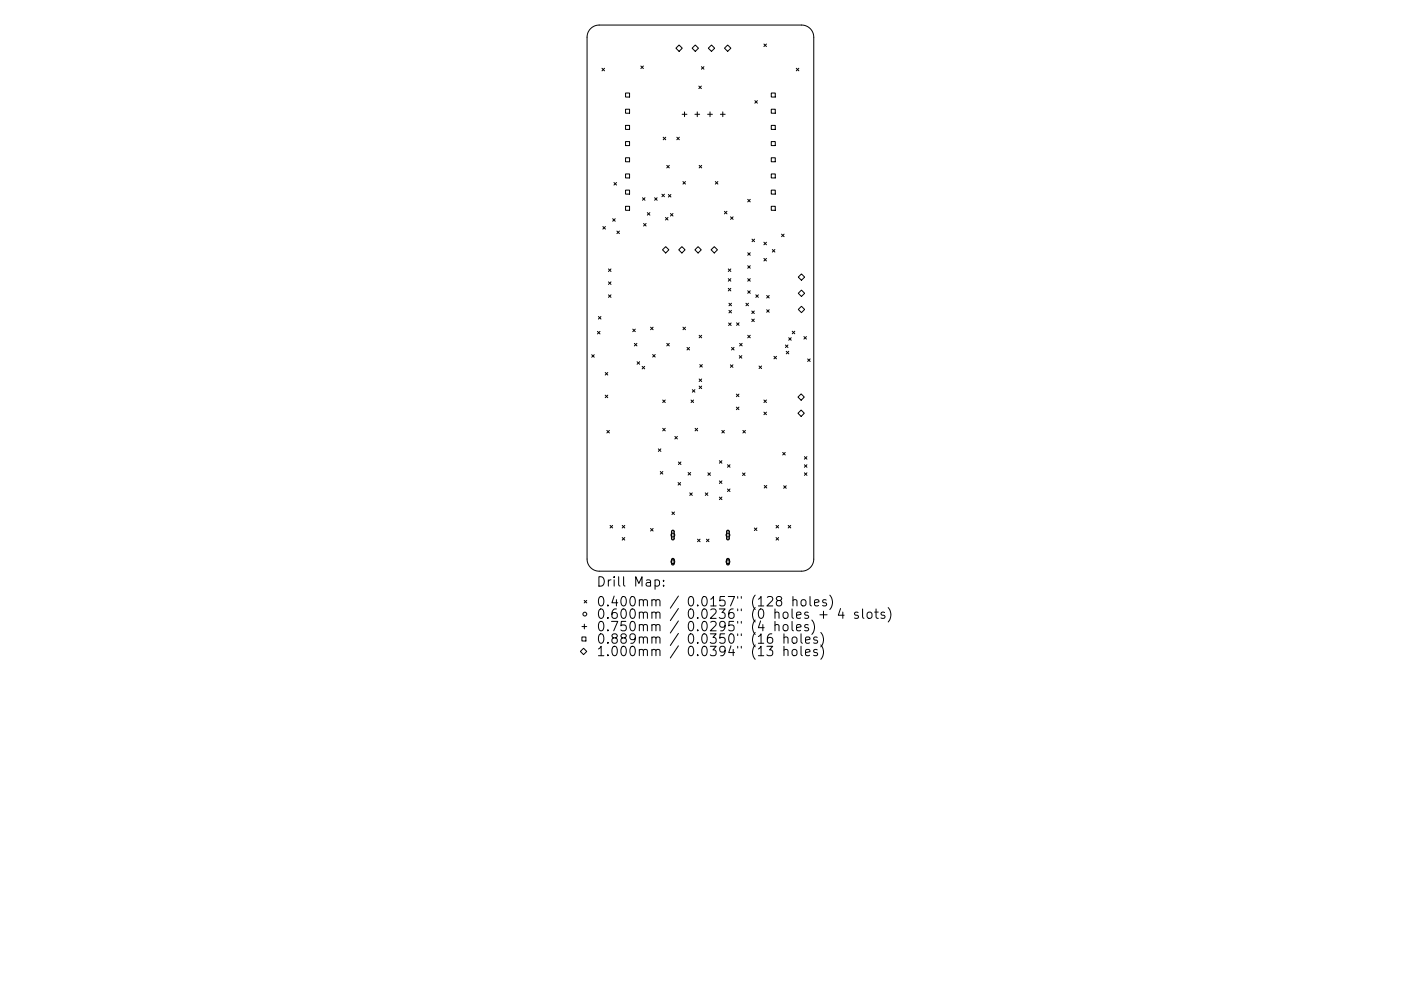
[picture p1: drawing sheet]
<svg xmlns="http://www.w3.org/2000/svg" width="297mm" height="210mm" viewBox="0 0 297 210" stroke-linecap="round" stroke-linejoin="round" font-family="sans-serif">
<defs><g id="words">
<g font-size="2.8">
<text x="126.4" y="124.5">Drill Map:</text>
<text x="126.4" y="128.7">0.400mm / 0.0157&quot; (128 holes)</text>
<text x="126.4" y="131.3">0.600mm / 0.0236&quot; (0 holes + 4 slots)</text>
<text x="126.4" y="133.9">0.750mm / 0.0295&quot; (4 holes)</text>
<text x="126.4" y="136.6">0.889mm / 0.0350&quot; (16 holes)</text>
<text x="126.4" y="139.2">1.000mm / 0.0394&quot; (13 holes)</text>
</g>
</g></defs>
<g fill="none" stroke="#000" stroke-width=".21">
<path d="M125.2 6.1l1-.6 .8-.2h43a2.57 2.57 0 0 1 2.5 2.6v110.7a2.58 2.58 0 0 1-2.5 2.6h-43a2.58 2.58 0 0 1-2.5-2.6v-110.7l.2-1.1zM127.6 14.5l.6 .5M128.2 14.5l-.6 .5M132.6 19.7h.9v.9h-.9zM135.9 14l.5 .5M136.4 14l-.5 .5M144 9.5l.7 .7-.7 .7-.7-.7zM146.7 10.2l.7-.7 .7 .7-.7 .7zM148.2 18.3l.5 .5M148.7 18.3l-.5 .5M148.7 14.1l.6 .6M149.3 14.1l-.6 .6"/>
<path d="M150.8 9.5l.7 .7-.7 .7-.6-.7zM153.6 10.2l.7-.7 .7 .7-.7 .7zM162 9.3l.5 .6M162.5 9.3l-.5 .6M163.5 19.7h.9v.9h-.9zM168.8 14.5l.6 .5M169.4 14.5l-.6 .5M130.2 38.7l.5 .6M130.7 38.7l-.5 .6M132.6 23.2h.9v.8h-.9zM132.6 26.6h.9v.9h-.9zM132.6 30h.9v.9h-.9z"/>
<path d="M132.6 33.5h.9v.8h-.9zM132.6 36.9h.9v.9h-.9zM140.6 29.1l.5 .6M141.1 29.1l-.5 .6M141.4 35.1l.5 .5M141.9 35.1l-.5 .5M143.5 29.1l.5 .6M144 29.1l-.5 .6M144.6 24.2h1M144.8 38.5l.5 .6M145.1 23.7v1.1M145.3 38.5l-.5 .6"/>
<path d="M147.3 24.2h1M147.8 23.7v1.1M148.2 35.1l.6 .5M148.8 35.1l-.6 .5M150 24.2h1M150.5 23.7v1.1M151.7 38.5l.5 .6M152.2 38.5l-.5 .6M152.7 24.2h1M153.2 23.7v1.1M160 21.4l.6 .5M160.6 21.4l-.6 .5"/>
<path d="M163.5 23.2h.9v.8h-.9zM163.5 26.6h.9v.9h-.9zM163.5 30h.9v.9h-.9zM163.5 33.5h.9v.8h-.9zM163.5 36.9h.9v.9h-.9zM127.8 48.1l.6 .5M128.4 48.1l-.6 .5M129 57.1l.5 .5M129 59.8l.5 .5M129.5 57.1l-.5 .5M129.5 59.8l-.5 .5M129.9 46.4l.5 .5"/>
<path d="M130.4 46.4l-.5 .5M130.8 49l.5 .6M131.3 49l-.5 .6M132.6 40.3h.9v.9h-.9zM132.6 43.8h.9v.8h-.9zM136.2 42l.6 .5M136.4 47.4l.6 .6M136.8 42l-.6 .5M137 47.4l-.6 .6M137.2 45.1l.6 .6M137.8 45.1l-.6 .6M138.8 42l.5 .5"/>
<path d="M139.3 42l-.5 .5M140.3 41.2l.6 .5M140.9 41.2l-.6 .5M141.1 46.1l.5 .6M141.1 52.3l.7 .7-.7 .7-.6-.7zM141.6 46.1l-.5 .6M141.7 41.3l.5 .5M142.1 45.3l.6 .5M142.2 41.3l-.5 .5M142.7 45.3l-.6 .5M143.9 53l.7-.7 .6 .7-.6 .7zM148 52.3l.7 .7-.7 .7-.7-.7z"/>
<path d="M150.8 53l.6-.7 .7 .7-.7 .7zM153.6 44.8l.5 .6M154.1 44.8l-.5 .6M154.4 57.1l.6 .5M154.4 59.1l.6 .6M154.9 46l.5 .5M155 57.1l-.6 .5M155 59.1l-.6 .6M155.4 46l-.5 .5M158.5 42.3l.6 .5M158.5 53.6l.6 .6M158.5 56.4l.6 .5"/>
<path d="M158.5 59.1l.6 .6M159.1 53.6l-.6 .6M159.1 42.3l-.6 .5M159.1 56.4l-.6 .5M159.1 59.1l-.6 .6M159.4 50.7l.6 .6M160 50.7l-.6 .6M162 51.4l.5 .5M162 54.8l.5 .6M162.5 51.4l-.5 .5M162.5 54.8l-.5 .6M163.5 40.3h.9v.9h-.9z"/>
<path d="M163.5 43.8h.9v.8h-.9zM163.7 52.9l.6 .6M164.3 52.9l-.6 .6M165.7 49.7l.5 .5M166.2 49.7l-.5 .5M169.9 58.1l.7 .7-.7 .7-.7-.7zM125.5 75.3l.5 .5M126 75.3l-.5 .5M126.7 70.3l.5 .6M126.9 67.2l.5 .5M127.2 70.3l-.5 .6M127.4 67.2l-.5 .5"/>
<path d="M128.3 79l.6 .6M128.9 79l-.6 .6M129 62.6l.5 .5M129.5 62.6l-.5 .5M134.2 69.8l.5 .6M134.5 72.9l.5 .5M134.7 69.8l-.5 .6M135 72.9l-.5 .5M135.1 76.7l.5 .6M135.6 76.7l-.5 .6M136.1 77.7l.6 .6M136.7 77.7l-.6 .6"/>
<path d="M137.9 69.4l.6 .6M138.4 75.2l.5 .6M138.5 69.4l-.6 .6M138.9 75.2l-.5 .6M141.4 72.9l.5 .5M141.9 72.9l-.5 .5M144.8 69.4l.5 .6M145.3 69.4l-.5 .6M145.7 73.7l.5 .5M146.2 73.7l-.5 .5M148.2 71.1l.6 .6M148.4 77.3l.5 .6"/>
<path d="M148.8 71.1l-.6 .6M148.9 77.3l-.5 .6M154.4 61.2l.6 .5M154.5 68.5l.5 .6M154.5 64.3l.6 .6M154.5 65.8l.6 .6M154.9 77.4l.5 .5M155 61.2l-.6 .5M155 68.5l-.5 .6M155.1 64.3l-.6 .6M155.1 65.8l-.6 .6M155.1 73.7l.5 .5"/>
<path d="M155.4 77.4l-.5 .5M155.6 73.7l-.5 .5M156.2 68.5l.5 .5M156.7 68.5l-.5 .5M156.7 75.5l.6 .5M156.8 72.9l.6 .5M157.3 75.5l-.6 .5M157.4 72.9l-.6 .5M158.2 64.3l.5 .6M158.5 61.7l.6 .5M158.5 71.1l.6 .6M158.7 64.3l-.5 .6"/>
<path d="M159.1 71.1l-.6 .6M159.1 61.7l-.6 .5M159.4 66l.5 .5M159.4 67.7l.5 .5M159.9 66l-.5 .5M159.9 67.7l-.5 .5M160.2 62.6l.6 .5M160.8 62.6l-.6 .5M160.9 77.7l.6 .5M161.5 77.7l-.6 .5M162.5 65.7l.6 .6M162.5 62.7l.6 .5"/>
<path d="M163.1 62.7l-.6 .5M163.1 65.7l-.6 .6M164.1 75.6l.5 .5M164.6 75.6l-.5 .5M166.5 73.2l.6 .5M166.7 74.5l.5 .6M167.1 73.2l-.6 .5M167.2 71.6l.6 .6M167.2 74.5l-.5 .6M167.8 71.6l-.6 .6M168 70.3l.5 .5M168.5 70.3l-.5 .5"/>
<path d="M169.2 62.2l.7-.7 .7 .7-.7 .7zM169.9 65l.7 .7-.7 .6-.7-.6zM170.4 71.4l.6 .5M171 71.4l-.6 .5M171.2 76.1l.6 .6M171.8 76.1l-.6 .6M128.3 83.8l.6 .6M128.7 91.3l.5 .6M128.9 83.8l-.6 .6M129.2 91.3l-.5 .6M139.6 95.2l.5 .6M140.1 95.2l-.5 .6"/>
<path d="M140.5 84.9l.5 .5M140.5 90.9l.5 .5M141 84.9l-.5 .5M141 90.9l-.5 .5M143.1 92.6l.5 .5M143.6 92.6l-.5 .5M143.8 98l.6 .6M144.4 98l-.6 .6M146.5 84.9l.6 .5M146.8 82.7l.5 .5M147.1 84.9l-.6 .5M147.3 82.7l-.5 .5"/>
<path d="M147.4 90.9l.5 .5M147.9 90.9l-.5 .5M148.2 80.4l.6 .5M148.2 81.9l.6 .6M148.8 80.4l-.6 .5M148.8 81.9l-.6 .6M152.5 97.7l.6 .6M153 91.3l.6 .6M153.1 97.7l-.6 .6M153.6 91.3l-.6 .6M154.2 98.6l.6 .5M154.8 98.6l-.6 .5"/>
<path d="M156.1 83.6l.6 .6M156.1 86.4l.6 .5M156.7 83.6l-.6 .6M156.7 86.4l-.6 .5M157.5 91.3l.5 .6M158 91.3l-.5 .6M162 84.9l.5 .5M162 87.4l.5 .6M162.5 84.9l-.5 .5M162.5 87.4l-.5 .6M165.9 96l.6 .5M166.5 96l-.6 .5"/>
<path d="M169.2 84.2l.7-.6 .6 .6-.6 .7zM169.2 87.7l.7-.7 .6 .7-.6 .7zM170.5 96.9l.6 .5M170.5 98.6l.6 .5M171.1 96.9l-.6 .5M171.1 98.6l-.6 .5M129.3 111.5l.6 .5M129.9 111.5l-.6 .5M131.9 114l.6 .6M131.9 111.5l.6 .5M132.5 111.5l-.6 .5M132.5 114l-.6 .6"/>
<path d="M137.9 112.1l.6 .6M138.5 112.1l-.6 .6M140 100l.5 .6M140.5 100l-.5 .6M142.5 108.6l.5 .6M143 108.6l-.5 .6M143.8 102.4l.5 .5M144.3 102.4l-.5 .5M145.9 100.2l.5 .6M146.2 104.6l.6 .5M146.4 100.2l-.5 .6M146.8 104.6l-.6 .5"/>
<path d="M147.9 114.4l.5 .5M148.4 114.4l-.5 .5M149.5 104.6l.6 .5M149.8 114.4l.5 .5M150.1 104.6l-.6 .5M150.1 100.3l.5 .6M150.3 114.4l-.5 .5M150.6 100.3l-.5 .6M152.5 102l.6 .6M152.5 105.5l.6 .5M153.1 102l-.6 .6M153.1 105.5l-.6 .5"/>
<path d="M154.2 103.7l.6 .6M154.8 103.7l-.6 .6M157.4 100.4l.6 .5M158 100.4l-.6 .5M159.9 112l.6 .6M160.5 112l-.6 .6M162 103l.6 .5M162.6 103l-.6 .5M164.5 111.5l.6 .5M164.5 114l.6 .6M165.1 111.5l-.6 .5M165.1 114l-.6 .6"/>
<path d="M166.2 103.1l.5 .5M166.7 103.1l-.5 .5M167.1 111.5l.6 .5M167.7 111.5l-.6 .5M170.5 100.3l.6 .6M171.1 100.3l-.6 .6M123.4 135.1h.8v.9h-.8zM123.4 132.9h1M123.7 137.5l.7 .7-.7 .7-.7-.7zM123.9 127.4l.5 .5M123.9 132.4v1M124.4 127.4l-.5 .5"/>
<path d="M138.9 123.1l.6-.1 .3 .4v.6l-.2 .3h-.7M140.7 124.2v.2M140.7 123.1v.2M162.6 137.1h1.2l-.6 .8a.54 .54 0 0 1 .6 .4v.4l-.2 .3-.7 .1-.3-.2M163.6 134.5a.79 .79 0 0 0-.9 .8v.8l.2 .3 .6 .1 .2-.2 .1-.7-.2-.3-.5-.1-.4 .4M164.3 132.7a.5 .5 0 0 1 .9 .1v1M164.3 131.8v2M165 127.4l-.4-.4 .1-.3 .3-.1 .5 .1 .2 .2-.1 .3-.8 .3-.2 .3v.4l.4 .4 .5-.1 .2-.3-.1-.6-.2-.2M166.1 132.7a.54 .54 0 0 1 .6-.2 .54 .54 0 0 1 .4 .4v.6a.54 .54 0 0 1-.6 .4 .54 .54 0 0 1-.5-.4zM166.2 135.3a.5 .5 0 0 1 .9 .1v1.1M166.2 138a.5 .5 0 0 1 .9 .1v1M166.2 134.5v2"/>
<path d="M166.2 137.1v2M167.9 131.8v1.8l.3 .2M168.1 127.4l.3-.2 .5 .1 .1 1.3M168.1 135.2a.54 .54 0 0 1 .9 .3v.6a.54 .54 0 0 1-.5 .4 .54 .54 0 0 1-.6-.4v-.6zM168.1 137.9a.54 .54 0 0 1 .9 .3v.5a.54 .54 0 0 1-.5 .4 .54 .54 0 0 1-.6-.4v-.5zM168.1 126.6v2M168.9 133.2l.9-.2-.1-.4-.5-.1-.3 .3 .1 .9h.7M169.8 134.5v1.7l.3 .3M169.8 137.1v1.7l.3 .3M169.9 127.4l.3-.2a.54 .54 0 0 1 .7 .4v.6a.54 .54 0 0 1-.5 .4 .54 .54 0 0 1-.6-.4zM170.8 135.8l.9-.2-.1-.4-.5-.1-.3 .3 .1 1h.7M170.8 138.5l.9-.2-.1-.4-.5-.1-.3 .3 .1 .9h.7"/>
<path d="M171.4 132.6l-.5-.1-.3 .3 .1 .3 .7 .2v.4h-.8M171.7 126.6v1.7l.3 .3M172.1 131.6a2.29 2.29 0 0 1 0 3M172.7 127.9l.9-.2-.1-.4-.5-.1-.3 .3 .1 1h.7M173.3 135.2l-.5-.1-.3 .3 .1 .3 .7 .2v.5h-.8M173.3 137.9l-.5-.1-.3 .3 .1 .3 .7 .1v.5h-.8M173.8 130.4h1.6M174 134.2a2.29 2.29 0 0 1 0 3M174 136.8a2.29 2.29 0 0 1 0 3.1M174.6 129.7v1.5M175.2 127.3l-.5-.1-.3 .3 .1 .3 .7 .2v.5h-.8M175.9 126.3a2.29 2.29 0 0 1 0 3"/>
<path d="M178.2 129.1l-.5 1.4h1.3M178.7 129.9v1.3M181.9 130l-.4-.1-.3 .2 .1 .3 .6 .2v.5h-.7M182.9 129.2v1.7l.3 .3M183.9 130.1l.3-.2 .6 .2 .1 .7-.2 .3-.5 .1-.3-.2zM185.5 129.9h.7M185.7 129.2v1.7l.1 .2 .4 .1M187.5 130l-.4-.1-.3 .2 .1 .3 .6 .2v.5h-.7M188.3 128.9a2.29 2.29 0 0 1 0 3.1"/>
<circle cx="142.7" cy="119.2" r=".41"/>
<circle cx="142.7" cy="113.5" r=".41"/>
<circle cx="154.3" cy="119.2" r=".41"/>
<circle cx="154.3" cy="113.5" r=".41"/>
<circle cx="124" cy="130.3" r=".41"/>
</g>
<path d="M142.5 112.6l.3-.1 .1 .3v1.5l-.2 .2-.3-.2zM142.5 118.6l.3-.1 .1 .2v.9l-.2 .2-.3-.2zM154.1 112.6l.3-.1 .2 .3v1.5l-.2 .2-.3-.2zM154.1 118.6l.3-.1 .2 .2v.9l-.2 .2-.3-.2z" fill="none" stroke="#000" stroke-width=".27"/>
<use href="#words"/>
</svg>
